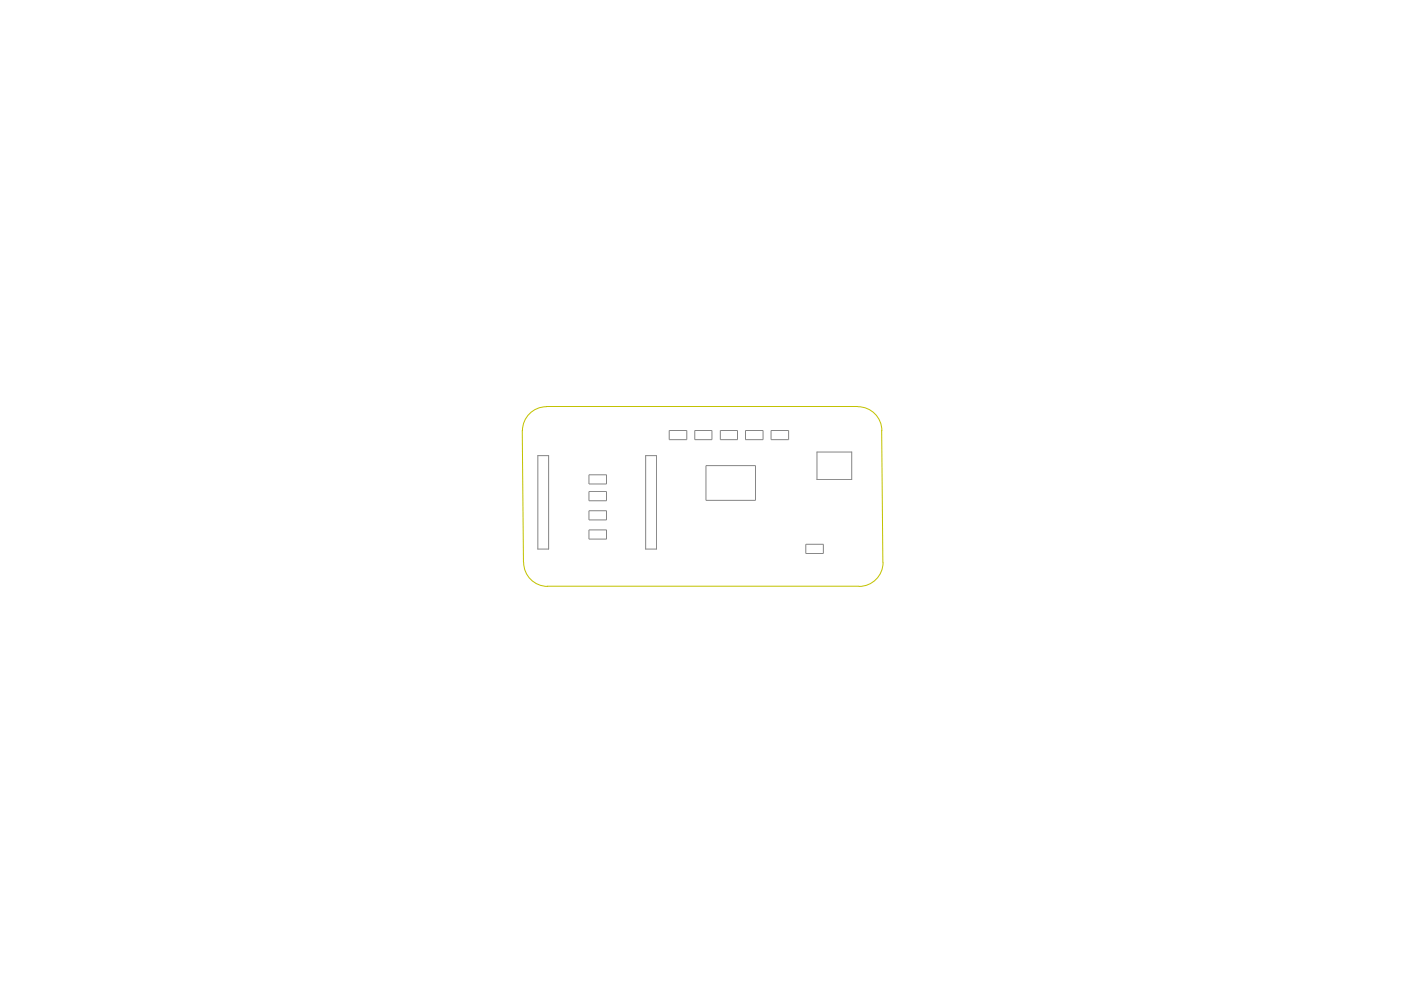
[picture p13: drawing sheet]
<svg xmlns="http://www.w3.org/2000/svg" width="297mm" height="210mm" viewBox="0 0 297 210" stroke-linecap="round" stroke-linejoin="round" font-family="sans-serif">
<g fill="none" stroke="#848484" stroke-width=".21">
<path d="M114 96.6h2.3v19.8h-2.3zM136.9 96.6h2.3v19.8h-2.3zM141.9 91.3h3.7v1.9h-3.7zM147.3 91.3h3.6v1.9h-3.6zM149.7 98.7h10.5v7.4h-10.5zM152.7 91.3h3.7v1.9h-3.7zM158.1 91.3h3.7v1.9h-3.7zM163.5 91.3h3.7v1.9h-3.7zM173.2 95.8h7.4v5.9h-7.4zM124.9 100.7h3.7v1.9h-3.7zM124.9 104.2h3.7v2h-3.7zM124.9 108.3h3.7v1.9h-3.7z"/>
<path d="M124.9 112.4h3.7v1.9h-3.7zM170.8 115.4h3.8v1.9h-3.8z"/>
</g>
<path d="M110.7 91.3l.3 27.9M115.8 86.2h66M115.9 86.2a5.1 5.1 0 0 0-5.1 5.1M181.9 86.2a5.1 5.1 0 0 1 5.1 5.1M186.9 91.3l.3 27.9M111 119.3a5.1 5.1 0 0 0 5.1 5M187.2 119.3a5.1 5.1 0 0 1-5.1 5M116.1 124.3h66" fill="none" stroke="#c2c200" stroke-width=".21"/>
</svg>
